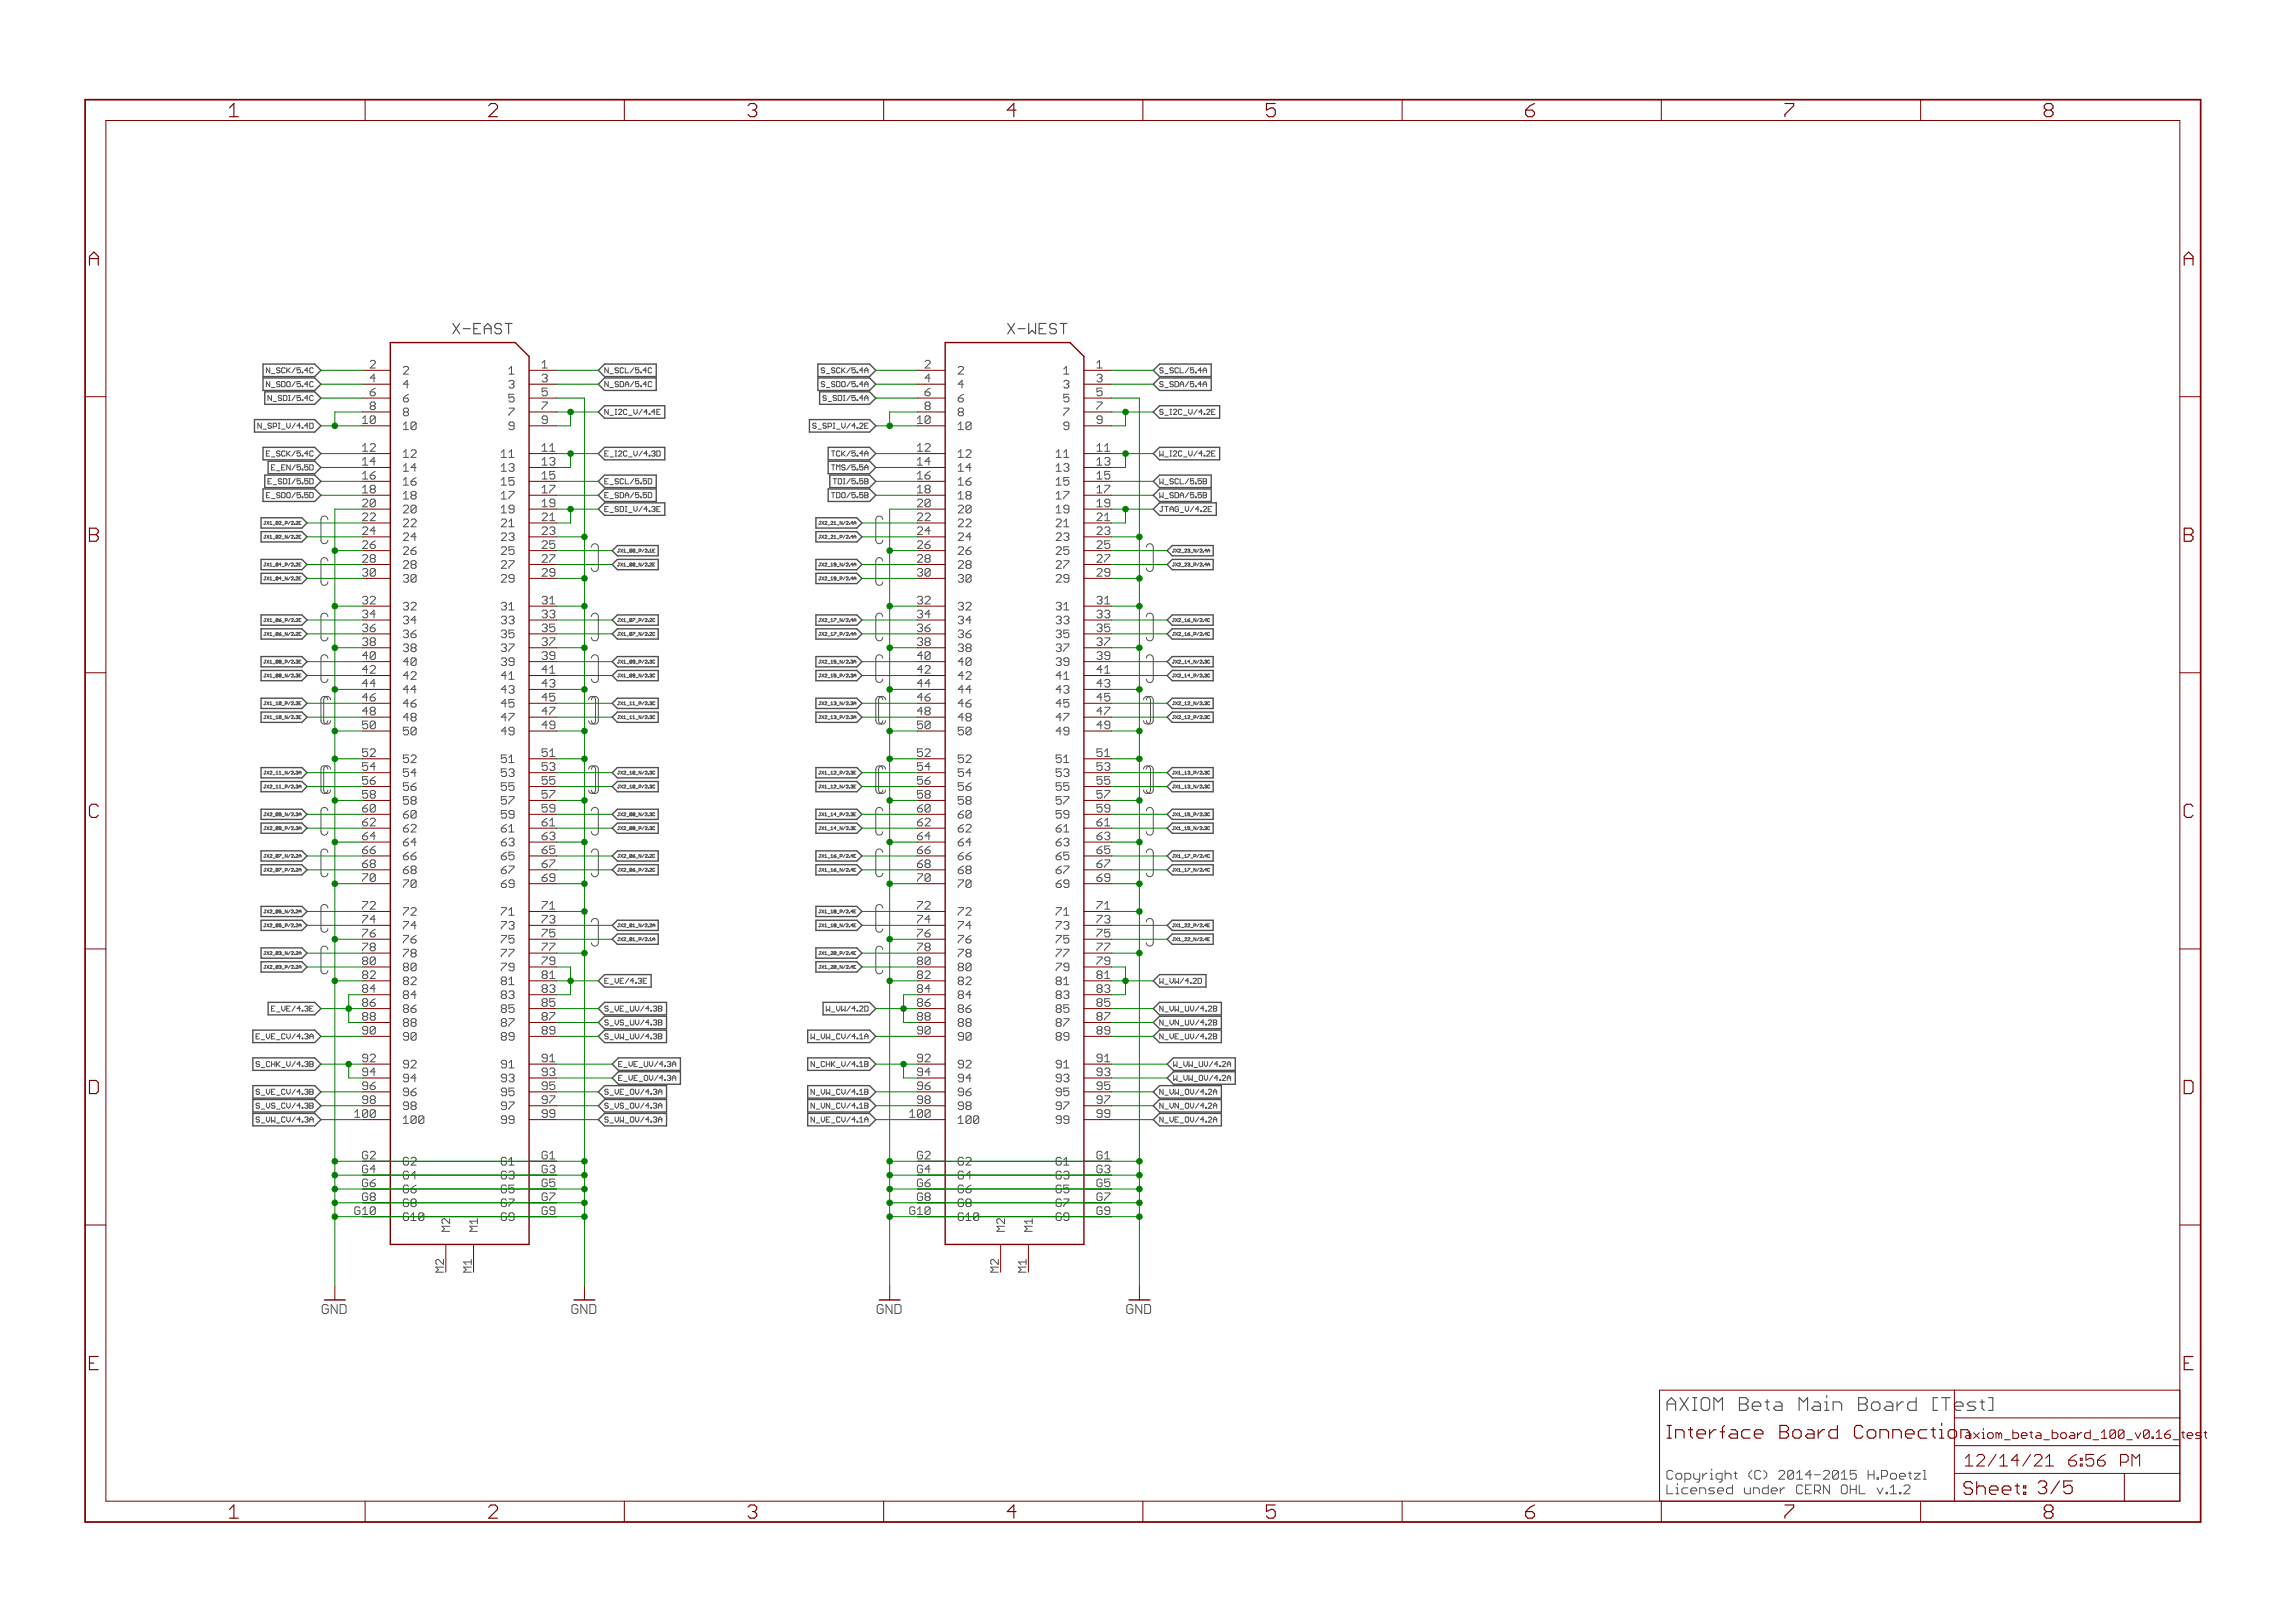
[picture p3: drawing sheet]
<svg xmlns="http://www.w3.org/2000/svg" width="420mm" height="297mm" viewBox="0 0 420 297" stroke-linecap="round" stroke-linejoin="round" font-family="sans-serif">
<defs><g id="words">
<g font-size="3.7" fill="#800000">
<text x="42" y="21.4">1</text>
<text x="89.5" y="21.4">2</text>
<text x="136.9" y="21.4">3</text>
<text x="184.4" y="21.4">4</text>
<text x="231.8" y="21.4">5</text>
<text x="279.3" y="21.4">6</text>
<text x="326.8" y="21.4">7</text>
<text x="374.2" y="21.4">8</text>
<text x="16.4" y="48.6">A</text>
<text x="399.9" y="48.6">A</text>
<text x="16.4" y="99.2">B</text>
<text x="399.9" y="99.2">B</text>
<text x="16.4" y="149.7">C</text>
<text x="399.9" y="149.7">C</text>
<text x="16.4" y="200.2">D</text>
<text x="399.9" y="200.2">D</text>
<text x="16.4" y="250.8">E</text>
<text x="399.9" y="250.8">E</text>
<text x="42" y="277.9">1</text>
<text x="89.5" y="277.9">2</text>
<text x="136.9" y="277.9">3</text>
<text x="184.4" y="277.9">4</text>
<text x="231.8" y="277.9">5</text>
<text x="279.3" y="277.9">6</text>
<text x="326.8" y="277.9">7</text>
<text x="374.2" y="277.9">8</text>
</g>
<g font-size="3.6" fill="#800000">
<text x="305.1" y="258.2">AXIOM Beta Main Board [Test]</text>
<text x="305.1" y="263.3">Interface Board Connection</text>
<text x="359.4" y="273.6">Sheet: 3/5</text>
</g>
<g font-size="3.2" fill="#800000">
<text x="359.7" y="268.4">12/14/21</text>
<text x="377.2" y="268.4">6:56 PM</text>
</g>
<g font-size="2.9" fill="#505050">
<text x="83.6" y="61.2">X-EAST</text>
<text x="185.2" y="61.2">X-WEST</text>
</g>
<g font-size="2.5" fill="#800000">
<text x="59.3" y="240.5">GND</text>
<text x="105" y="240.5">GND</text>
<text x="160.9" y="240.5">GND</text>
<text x="206.6" y="240.5">GND</text>
</g>
<g font-size="2.5" fill="#505050">
<text x="305.1" y="270.8">Copyright (C) 2014-2015 H.Poetzl</text>
<text x="305.1" y="273.5">Licensed under CERN OHL v.1.2</text>
</g>
<g font-size="2.3" fill="#800000">
<text x="359.7" y="263.3">axiom_beta_board_100_v0.16_t</text>
<text x="399.4" y="263.3">est</text>
</g>
<g font-size="2.1" fill="#505050">
<text x="67.8" y="67.4">2</text>
<text x="67.8" y="70">4</text>
<text x="73.8" y="68.5">2</text>
<text x="73.8" y="71.1">4</text>
<text x="93.2" y="68.5">1</text>
<text x="93.2" y="71.1">3</text>
<text x="99.2" y="67.4">1</text>
<text x="99.2" y="70">3</text>
<text x="169.4" y="67.4">2</text>
<text x="169.4" y="70">4</text>
<text x="175.4" y="68.5">2</text>
<text x="175.4" y="71.1">4</text>
<text x="194.8" y="68.5">1</text>
<text x="194.8" y="71.1">3</text>
<text x="200.8" y="67.4">1</text>
<text x="200.8" y="70">3</text>
<text x="66.5" y="77.6">10</text>
<text x="67.8" y="72.5">6</text>
<text x="67.8" y="75">8</text>
<text x="73.8" y="73.6">6</text>
<text x="73.8" y="76.2">8</text>
<text x="93.2" y="73.6">5</text>
<text x="93.2" y="76.2">7</text>
<text x="99.2" y="72.5">5</text>
<text x="99.2" y="75">7</text>
<text x="99.2" y="77.6">9</text>
<text x="168.1" y="77.6">10</text>
<text x="169.4" y="72.5">6</text>
<text x="169.4" y="75">8</text>
<text x="175.4" y="73.6">6</text>
<text x="175.4" y="76.2">8</text>
<text x="194.8" y="73.6">5</text>
<text x="194.8" y="76.2">7</text>
<text x="200.8" y="72.5">5</text>
<text x="200.8" y="75">7</text>
<text x="200.8" y="77.6">9</text>
<text x="66.5" y="82.7">12</text>
<text x="73.8" y="78.7">10</text>
<text x="73.8" y="83.8">12</text>
<text x="91.9" y="83.8">11</text>
<text x="93.2" y="78.7">9</text>
<text x="99.2" y="82.7">11</text>
<text x="168.1" y="82.7">12</text>
<text x="175.4" y="78.7">10</text>
<text x="175.4" y="83.8">12</text>
<text x="193.5" y="83.8">11</text>
<text x="194.8" y="78.7">9</text>
<text x="200.8" y="82.7">11</text>
<text x="66.5" y="85.2">14</text>
<text x="66.5" y="87.7">16</text>
<text x="73.8" y="86.3">14</text>
<text x="73.8" y="88.8">16</text>
<text x="91.9" y="86.3">13</text>
<text x="91.9" y="88.8">15</text>
<text x="99.2" y="85.2">13</text>
<text x="99.2" y="87.7">15</text>
<text x="168.1" y="85.2">14</text>
<text x="168.1" y="87.7">16</text>
<text x="175.4" y="86.3">14</text>
<text x="175.4" y="88.8">16</text>
<text x="193.5" y="86.3">13</text>
<text x="193.5" y="88.8">15</text>
<text x="200.8" y="85.2">13</text>
<text x="200.8" y="87.7">15</text>
<text x="66.5" y="90.3">18</text>
<text x="66.5" y="92.8">20</text>
<text x="66.5" y="95.4">22</text>
<text x="73.8" y="91.4">18</text>
<text x="73.8" y="93.9">20</text>
<text x="91.9" y="91.4">17</text>
<text x="91.9" y="93.9">19</text>
<text x="99.2" y="90.3">17</text>
<text x="99.2" y="92.8">19</text>
<text x="99.2" y="95.4">21</text>
<text x="168.1" y="90.3">18</text>
<text x="168.1" y="92.8">20</text>
<text x="168.1" y="95.4">22</text>
<text x="175.4" y="91.4">18</text>
<text x="175.4" y="93.9">20</text>
<text x="193.5" y="91.4">17</text>
<text x="193.5" y="93.9">19</text>
<text x="200.8" y="90.3">17</text>
<text x="200.8" y="92.8">19</text>
<text x="200.8" y="95.4">21</text>
<text x="66.5" y="97.9">24</text>
<text x="66.5" y="100.4">26</text>
<text x="73.8" y="96.5">22</text>
<text x="73.8" y="99">24</text>
<text x="73.8" y="101.5">26</text>
<text x="91.9" y="96.5">21</text>
<text x="91.9" y="99">23</text>
<text x="91.9" y="101.5">25</text>
<text x="99.2" y="97.9">23</text>
<text x="99.2" y="100.4">25</text>
<text x="168.1" y="97.9">24</text>
<text x="168.1" y="100.4">26</text>
<text x="175.4" y="96.5">22</text>
<text x="175.4" y="99">24</text>
<text x="175.4" y="101.5">26</text>
<text x="193.5" y="96.5">21</text>
<text x="193.5" y="99">23</text>
<text x="193.5" y="101.5">25</text>
<text x="200.8" y="97.9">23</text>
<text x="200.8" y="100.4">25</text>
<text x="66.5" y="103">28</text>
<text x="66.5" y="105.5">30</text>
<text x="73.8" y="104.1">28</text>
<text x="73.8" y="106.6">30</text>
<text x="91.9" y="104.1">27</text>
<text x="91.9" y="106.6">29</text>
<text x="99.2" y="103">27</text>
<text x="99.2" y="105.5">29</text>
<text x="168.1" y="103">28</text>
<text x="168.1" y="105.5">30</text>
<text x="175.4" y="104.1">28</text>
<text x="175.4" y="106.6">30</text>
<text x="193.5" y="104.1">27</text>
<text x="193.5" y="106.6">29</text>
<text x="200.8" y="103">27</text>
<text x="200.8" y="105.5">29</text>
<text x="66.5" y="110.6">32</text>
<text x="66.5" y="113.1">34</text>
<text x="73.8" y="111.7">32</text>
<text x="91.9" y="111.7">31</text>
<text x="99.2" y="110.6">31</text>
<text x="99.2" y="113.1">33</text>
<text x="168.1" y="110.6">32</text>
<text x="168.1" y="113.1">34</text>
<text x="175.4" y="111.7">32</text>
<text x="193.5" y="111.7">31</text>
<text x="200.8" y="110.6">31</text>
<text x="200.8" y="113.1">33</text>
<text x="66.5" y="115.7">36</text>
<text x="66.5" y="118.2">38</text>
<text x="73.8" y="114.2">34</text>
<text x="73.8" y="116.8">36</text>
<text x="73.8" y="119.3">38</text>
<text x="91.9" y="114.2">33</text>
<text x="91.9" y="116.8">35</text>
<text x="91.9" y="119.3">37</text>
<text x="99.2" y="115.7">35</text>
<text x="99.2" y="118.2">37</text>
<text x="168.1" y="115.7">36</text>
<text x="168.1" y="118.2">38</text>
<text x="175.4" y="114.2">34</text>
<text x="175.4" y="116.8">36</text>
<text x="175.4" y="119.3">38</text>
<text x="193.5" y="114.2">33</text>
<text x="193.5" y="116.8">35</text>
<text x="193.5" y="119.3">37</text>
<text x="200.8" y="115.7">35</text>
<text x="200.8" y="118.2">37</text>
<text x="66.5" y="120.7">40</text>
<text x="66.5" y="123.3">42</text>
<text x="66.5" y="125.8">44</text>
<text x="73.8" y="121.9">40</text>
<text x="73.8" y="124.4">42</text>
<text x="91.9" y="121.9">39</text>
<text x="91.9" y="124.4">41</text>
<text x="99.2" y="120.7">39</text>
<text x="99.2" y="123.3">41</text>
<text x="99.2" y="125.8">43</text>
<text x="168.1" y="120.7">40</text>
<text x="168.1" y="123.3">42</text>
<text x="168.1" y="125.8">44</text>
<text x="175.4" y="121.9">40</text>
<text x="175.4" y="124.4">42</text>
<text x="193.5" y="121.9">39</text>
<text x="193.5" y="124.4">41</text>
<text x="200.8" y="120.7">39</text>
<text x="200.8" y="123.3">41</text>
<text x="200.8" y="125.8">43</text>
<text x="66.5" y="128.4">46</text>
<text x="66.5" y="130.9">48</text>
<text x="73.8" y="126.9">44</text>
<text x="73.8" y="129.5">46</text>
<text x="91.9" y="126.9">43</text>
<text x="91.9" y="129.5">45</text>
<text x="99.2" y="128.4">45</text>
<text x="99.2" y="130.9">47</text>
<text x="168.1" y="128.4">46</text>
<text x="168.1" y="130.9">48</text>
<text x="175.4" y="126.9">44</text>
<text x="175.4" y="129.5">46</text>
<text x="193.5" y="126.9">43</text>
<text x="193.5" y="129.5">45</text>
<text x="200.8" y="128.4">45</text>
<text x="200.8" y="130.9">47</text>
<text x="66.5" y="133.4">50</text>
<text x="73.8" y="132">48</text>
<text x="73.8" y="134.6">50</text>
<text x="91.9" y="132">47</text>
<text x="91.9" y="134.6">49</text>
<text x="99.2" y="133.4">49</text>
<text x="168.1" y="133.4">50</text>
<text x="175.4" y="132">48</text>
<text x="175.4" y="134.6">50</text>
<text x="193.5" y="132">47</text>
<text x="193.5" y="134.6">49</text>
<text x="200.8" y="133.4">49</text>
<text x="66.5" y="138.5">52</text>
<text x="66.5" y="141.1">54</text>
<text x="66.5" y="143.6">56</text>
<text x="73.8" y="139.6">52</text>
<text x="73.8" y="142.2">54</text>
<text x="91.9" y="139.6">51</text>
<text x="91.9" y="142.2">53</text>
<text x="99.2" y="138.5">51</text>
<text x="99.2" y="141.1">53</text>
<text x="99.2" y="143.6">55</text>
<text x="168.1" y="138.5">52</text>
<text x="168.1" y="141.1">54</text>
<text x="168.1" y="143.6">56</text>
<text x="175.4" y="139.6">52</text>
<text x="175.4" y="142.2">54</text>
<text x="193.5" y="139.6">51</text>
<text x="193.5" y="142.2">53</text>
<text x="200.8" y="138.5">51</text>
<text x="200.8" y="141.1">53</text>
<text x="200.8" y="143.6">55</text>
<text x="66.5" y="146.1">58</text>
<text x="66.5" y="148.7">60</text>
<text x="73.8" y="144.7">56</text>
<text x="73.8" y="147.3">58</text>
<text x="73.8" y="149.8">60</text>
<text x="91.9" y="144.7">55</text>
<text x="91.9" y="147.3">57</text>
<text x="91.9" y="149.8">59</text>
<text x="99.2" y="146.1">57</text>
<text x="99.2" y="148.7">59</text>
<text x="168.1" y="146.1">58</text>
<text x="168.1" y="148.7">60</text>
<text x="175.4" y="144.7">56</text>
<text x="175.4" y="147.3">58</text>
<text x="175.4" y="149.8">60</text>
<text x="193.5" y="144.7">55</text>
<text x="193.5" y="147.3">57</text>
<text x="193.5" y="149.8">59</text>
<text x="200.8" y="146.1">57</text>
<text x="200.8" y="148.7">59</text>
<text x="66.5" y="151.2">62</text>
<text x="66.5" y="153.8">64</text>
<text x="73.8" y="152.3">62</text>
<text x="73.8" y="154.9">64</text>
<text x="91.9" y="152.3">61</text>
<text x="91.9" y="154.9">63</text>
<text x="99.2" y="151.2">61</text>
<text x="99.2" y="153.8">63</text>
<text x="168.1" y="151.2">62</text>
<text x="168.1" y="153.8">64</text>
<text x="175.4" y="152.3">62</text>
<text x="175.4" y="154.9">64</text>
<text x="193.5" y="152.3">61</text>
<text x="193.5" y="154.9">63</text>
<text x="200.8" y="151.2">61</text>
<text x="200.8" y="153.8">63</text>
<text x="66.5" y="156.3">66</text>
<text x="66.5" y="158.8">68</text>
<text x="66.5" y="161.4">70</text>
<text x="73.8" y="157.4">66</text>
<text x="73.8" y="160">68</text>
<text x="91.9" y="157.4">65</text>
<text x="91.9" y="160">67</text>
<text x="99.2" y="156.3">65</text>
<text x="99.2" y="158.8">67</text>
<text x="99.2" y="161.4">69</text>
<text x="168.1" y="156.3">66</text>
<text x="168.1" y="158.8">68</text>
<text x="168.1" y="161.4">70</text>
<text x="175.4" y="157.4">66</text>
<text x="175.4" y="160">68</text>
<text x="193.5" y="157.4">65</text>
<text x="193.5" y="160">67</text>
<text x="200.8" y="156.3">65</text>
<text x="200.8" y="158.8">67</text>
<text x="200.8" y="161.4">69</text>
<text x="66.5" y="166.5">72</text>
<text x="73.8" y="162.5">70</text>
<text x="73.8" y="167.6">72</text>
<text x="91.9" y="162.5">69</text>
<text x="91.9" y="167.6">71</text>
<text x="99.2" y="166.5">71</text>
<text x="168.1" y="166.5">72</text>
<text x="175.4" y="162.5">70</text>
<text x="175.4" y="167.6">72</text>
<text x="193.5" y="162.5">69</text>
<text x="193.5" y="167.6">71</text>
<text x="200.8" y="166.5">71</text>
<text x="66.5" y="169">74</text>
<text x="66.5" y="171.5">76</text>
<text x="73.8" y="170.1">74</text>
<text x="73.8" y="172.7">76</text>
<text x="91.9" y="170.1">73</text>
<text x="91.9" y="172.7">75</text>
<text x="99.2" y="169">73</text>
<text x="99.2" y="171.5">75</text>
<text x="168.1" y="169">74</text>
<text x="168.1" y="171.5">76</text>
<text x="175.4" y="170.1">74</text>
<text x="175.4" y="172.7">76</text>
<text x="193.5" y="170.1">73</text>
<text x="193.5" y="172.7">75</text>
<text x="200.8" y="169">73</text>
<text x="200.8" y="171.5">75</text>
<text x="66.5" y="174.1">78</text>
<text x="66.5" y="176.6">80</text>
<text x="66.5" y="179.2">82</text>
<text x="73.8" y="175.2">78</text>
<text x="73.8" y="177.7">80</text>
<text x="91.9" y="175.2">77</text>
<text x="91.9" y="177.7">79</text>
<text x="99.2" y="174.1">77</text>
<text x="99.2" y="176.6">79</text>
<text x="99.2" y="179.2">81</text>
<text x="168.1" y="174.1">78</text>
<text x="168.1" y="176.6">80</text>
<text x="168.1" y="179.2">82</text>
<text x="175.4" y="175.2">78</text>
<text x="175.4" y="177.7">80</text>
<text x="193.5" y="175.2">77</text>
<text x="193.5" y="177.7">79</text>
<text x="200.8" y="174.1">77</text>
<text x="200.8" y="176.6">79</text>
<text x="200.8" y="179.2">81</text>
<text x="66.5" y="181.7">84</text>
<text x="66.5" y="184.2">86</text>
<text x="73.8" y="180.3">82</text>
<text x="73.8" y="182.8">84</text>
<text x="73.8" y="185.4">86</text>
<text x="91.9" y="180.3">81</text>
<text x="91.9" y="182.8">83</text>
<text x="91.9" y="185.4">85</text>
<text x="99.2" y="181.7">83</text>
<text x="99.2" y="184.2">85</text>
<text x="168.1" y="181.7">84</text>
<text x="168.1" y="184.2">86</text>
<text x="175.4" y="180.3">82</text>
<text x="175.4" y="182.8">84</text>
<text x="175.4" y="185.4">86</text>
<text x="193.5" y="180.3">81</text>
<text x="193.5" y="182.8">83</text>
<text x="193.5" y="185.4">85</text>
<text x="200.8" y="181.7">83</text>
<text x="200.8" y="184.2">85</text>
<text x="66.5" y="186.8">88</text>
<text x="66.5" y="189.3">90</text>
<text x="73.8" y="187.9">88</text>
<text x="73.8" y="190.4">90</text>
<text x="91.9" y="187.9">87</text>
<text x="91.9" y="190.4">89</text>
<text x="99.2" y="186.8">87</text>
<text x="99.2" y="189.3">89</text>
<text x="168.1" y="186.8">88</text>
<text x="168.1" y="189.3">90</text>
<text x="175.4" y="187.9">88</text>
<text x="175.4" y="190.4">90</text>
<text x="193.5" y="187.9">87</text>
<text x="193.5" y="190.4">89</text>
<text x="200.8" y="186.8">87</text>
<text x="200.8" y="189.3">89</text>
<text x="66.5" y="194.4">92</text>
<text x="66.5" y="196.9">94</text>
<text x="73.8" y="195.5">92</text>
<text x="91.9" y="195.5">91</text>
<text x="99.2" y="194.4">91</text>
<text x="99.2" y="196.9">93</text>
<text x="168.1" y="194.4">92</text>
<text x="168.1" y="196.9">94</text>
<text x="175.4" y="195.5">92</text>
<text x="193.5" y="195.5">91</text>
<text x="200.8" y="194.4">91</text>
<text x="200.8" y="196.9">93</text>
<text x="66.5" y="199.5">96</text>
<text x="66.5" y="202">98</text>
<text x="73.8" y="198">94</text>
<text x="73.8" y="200.6">96</text>
<text x="73.8" y="203.1">98</text>
<text x="91.9" y="198">93</text>
<text x="91.9" y="200.6">95</text>
<text x="91.9" y="203.1">97</text>
<text x="99.2" y="199.5">95</text>
<text x="99.2" y="202">97</text>
<text x="168.1" y="199.5">96</text>
<text x="168.1" y="202">98</text>
<text x="175.4" y="198">94</text>
<text x="175.4" y="200.6">96</text>
<text x="175.4" y="203.1">98</text>
<text x="193.5" y="198">93</text>
<text x="193.5" y="200.6">95</text>
<text x="193.5" y="203.1">97</text>
<text x="200.8" y="199.5">95</text>
<text x="200.8" y="202">97</text>
<text x="65.2" y="204.6">100</text>
<text x="73.8" y="205.7">100</text>
<text x="91.9" y="205.7">99</text>
<text x="99.2" y="204.6">99</text>
<text x="166.8" y="204.6">100</text>
<text x="175.4" y="205.7">100</text>
<text x="193.5" y="205.7">99</text>
<text x="200.8" y="204.6">99</text>
<text x="66.5" y="212.2">G2</text>
<text x="66.5" y="214.7">G4</text>
<text x="73.8" y="213.3">G2</text>
<text x="73.8" y="215.8">G4</text>
<text x="91.9" y="213.3">G1</text>
<text x="91.9" y="215.8">G3</text>
<text x="99.2" y="212.2">G1</text>
<text x="99.2" y="214.7">G3</text>
<text x="168.1" y="212.2">G2</text>
<text x="168.1" y="214.7">G4</text>
<text x="175.4" y="213.3">G2</text>
<text x="175.4" y="215.8">G4</text>
<text x="193.5" y="213.3">G1</text>
<text x="193.5" y="215.8">G3</text>
<text x="200.8" y="212.2">G1</text>
<text x="200.8" y="214.7">G3</text>
<text x="66.5" y="217.2">G6</text>
<text x="66.5" y="219.8">G8</text>
<text x="73.8" y="218.4">G6</text>
<text x="73.8" y="220.9">G8</text>
<text x="91.9" y="218.4">G5</text>
<text x="91.9" y="220.9">G7</text>
<text x="99.2" y="217.2">G5</text>
<text x="99.2" y="219.8">G7</text>
<text x="168.1" y="217.2">G6</text>
<text x="168.1" y="219.8">G8</text>
<text x="175.4" y="218.4">G6</text>
<text x="175.4" y="220.9">G8</text>
<text x="193.5" y="218.4">G5</text>
<text x="193.5" y="220.9">G7</text>
<text x="200.8" y="217.2">G5</text>
<text x="200.8" y="219.8">G7</text>
<text x="65.2" y="222.3">G10</text>
<text x="73.8" y="223.4">G10</text>
<text x="82.4" y="225.4" transform="rotate(-90 82.4 225.4)">M2</text>
<text x="87.4" y="225.4" transform="rotate(-90 87.4 225.4)">M1</text>
<text x="91.9" y="223.4">G9</text>
<text x="99.2" y="222.3">G9</text>
<text x="166.8" y="222.3">G10</text>
<text x="175.4" y="223.4">G10</text>
<text x="183.9" y="225.4" transform="rotate(-90 183.9 225.4)">M2</text>
<text x="189" y="225.4" transform="rotate(-90 189 225.4)">M1</text>
<text x="193.5" y="223.4">G9</text>
<text x="200.8" y="222.3">G9</text>
<text x="81.2" y="232.7" transform="rotate(-90 81.2 232.7)">M2</text>
<text x="86.3" y="232.7" transform="rotate(-90 86.3 232.7)">M1</text>
<text x="182.8" y="232.7" transform="rotate(-90 182.8 232.7)">M2</text>
<text x="187.9" y="232.7" transform="rotate(-90 187.9 232.7)">M1</text>
</g>
<g font-size="1.4" fill="#505050">
<text x="49.1" y="70.8">N_SDO/5.4C</text>
<text x="49.1" y="68.3">N_SCK/5.4C</text>
<text x="110.7" y="68.3">N_SCL/5.4C</text>
<text x="110.7" y="70.8">N_SDA/5.4C</text>
<text x="150.7" y="70.8">S_SDO/5.4A</text>
<text x="150.7" y="68.3">S_SCK/5.4A</text>
<text x="212.3" y="68.3">S_SCL/5.4A</text>
<text x="212.3" y="70.8">S_SDA/5.4A</text>
<text x="49.1" y="73.4">N_SDI/5.4C</text>
<text x="110.7" y="75.9">N_I2C_V/4.4E</text>
<text x="150.7" y="73.4">S_SDI/5.4A</text>
<text x="212.3" y="75.9">S_I2C_V/4.2E</text>
<text x="47.4" y="78.4">N_SPI_V/4.4D</text>
<text x="49.1" y="83.5">E_SCK/5.4C</text>
<text x="110.7" y="83.5">E_I2C_V/4.3D</text>
<text x="149" y="78.4">S_SPI_V/4.2E</text>
<text x="152.4" y="83.5">TCK/5.4A</text>
<text x="212.3" y="83.5">W_I2C_V/4.2E</text>
<text x="49.1" y="88.6">E_SDI/5.5D</text>
<text x="50" y="86.1">E_EN/5.5D</text>
<text x="110.7" y="88.6">E_SCL/5.5D</text>
<text x="152.4" y="88.6">TDI/5.5B</text>
<text x="152.4" y="86.1">TMS/5.5A</text>
<text x="212.3" y="88.6">W_SCL/5.5B</text>
<text x="49.1" y="91.1">E_SDO/5.5D</text>
<text x="110.7" y="91.1">E_SDA/5.5D</text>
<text x="110.7" y="93.7">E_SDI_V/4.3E</text>
<text x="152.4" y="91.1">TDO/5.5B</text>
<text x="212.3" y="91.1">W_SDA/5.5B</text>
<text x="212.3" y="93.7">JTAG_V/4.2E</text>
<text x="50" y="185.1">E_VE/4.3E</text>
<text x="110.7" y="185.1">S_VE_UV/4.3B</text>
<text x="110.7" y="180">E_VE/4.3E</text>
<text x="151.6" y="185.1">W_VW/4.2D</text>
<text x="212.3" y="185.1">N_VW_UV/4.2B</text>
<text x="212.3" y="180">W_VW/4.2D</text>
<text x="47.4" y="190.2">E_VE_CV/4.3A</text>
<text x="110.7" y="190.2">S_VW_UV/4.3B</text>
<text x="110.7" y="187.6">S_VS_UV/4.3B</text>
<text x="149" y="190.2">W_VW_CV/4.1A</text>
<text x="212.3" y="190.2">N_VE_UV/4.2B</text>
<text x="212.3" y="187.6">N_VN_UV/4.2B</text>
<text x="47.4" y="195.3">S_CHK_V/4.3B</text>
<text x="113.2" y="195.3">E_VE_UV/4.3A</text>
<text x="113.2" y="197.8">E_VE_OV/4.3A</text>
<text x="149" y="195.3">N_CHK_V/4.1B</text>
<text x="214.8" y="195.3">W_VW_UV/4.2A</text>
<text x="214.8" y="197.8">W_VW_OV/4.2A</text>
<text x="47.4" y="202.9">S_VS_CV/4.3B</text>
<text x="47.4" y="200.3">S_VE_CV/4.3B</text>
<text x="110.7" y="202.9">S_VS_OV/4.3A</text>
<text x="110.7" y="200.3">S_VE_OV/4.3A</text>
<text x="149" y="202.9">N_VN_CV/4.1B</text>
<text x="149" y="200.3">N_VW_CV/4.1B</text>
<text x="212.3" y="202.9">N_VN_OV/4.2A</text>
<text x="212.3" y="200.3">N_VW_OV/4.2A</text>
<text x="47.4" y="205.4">S_VW_CV/4.3A</text>
<text x="110.7" y="205.4">S_VW_OV/4.3A</text>
<text x="149" y="205.4">N_VE_CV/4.1A</text>
<text x="212.3" y="205.4">N_VE_OV/4.2A</text>
</g>
<g font-size=".8" fill="#505050">
<text x="48.6" y="96">JX1_02_P/2.2E</text>
<text x="48.6" y="98.5">JX1_02_N/2.2E</text>
<text x="113" y="101.1">JX1_00_P/2.1E</text>
<text x="150.2" y="96">JX2_21_N/2.4A</text>
<text x="150.2" y="98.5">JX2_21_P/2.4A</text>
<text x="214.6" y="101.1">JX2_23_N/2.4A</text>
<text x="48.6" y="106.2">JX1_04_N/2.2E</text>
<text x="48.6" y="103.6">JX1_04_P/2.2E</text>
<text x="113" y="103.6">JX1_00_N/2.2E</text>
<text x="150.2" y="106.2">JX2_19_P/2.4A</text>
<text x="150.2" y="103.6">JX2_19_N/2.4A</text>
<text x="214.6" y="103.6">JX2_23_P/2.4A</text>
<text x="48.6" y="113.8">JX1_06_P/2.2E</text>
<text x="113" y="113.8">JX1_07_P/2.2C</text>
<text x="150.2" y="113.8">JX2_17_N/2.4A</text>
<text x="214.6" y="113.8">JX2_16_N/2.4C</text>
<text x="48.6" y="116.3">JX1_06_N/2.2E</text>
<text x="113" y="116.3">JX1_07_N/2.2C</text>
<text x="150.2" y="116.3">JX2_17_P/2.4A</text>
<text x="214.6" y="116.3">JX2_16_P/2.4C</text>
<text x="48.6" y="123.9">JX1_08_N/2.3E</text>
<text x="48.6" y="121.4">JX1_08_P/2.3E</text>
<text x="113" y="121.4">JX1_09_P/2.3C</text>
<text x="113" y="123.9">JX1_09_N/2.3C</text>
<text x="150.2" y="123.9">JX2_15_P/2.3A</text>
<text x="150.2" y="121.4">JX2_15_N/2.3A</text>
<text x="214.6" y="121.4">JX2_14_N/2.3C</text>
<text x="214.6" y="123.9">JX2_14_P/2.3C</text>
<text x="48.6" y="129">JX1_10_P/2.3E</text>
<text x="48.6" y="131.6">JX1_10_N/2.3E</text>
<text x="113" y="129">JX1_11_P/2.3C</text>
<text x="113" y="131.6">JX1_11_N/2.3C</text>
<text x="150.2" y="131.6">JX2_13_P/2.3A</text>
<text x="150.2" y="129">JX2_13_N/2.3A</text>
<text x="214.6" y="129">JX2_12_N/2.3C</text>
<text x="214.6" y="131.6">JX2_12_P/2.3C</text>
<text x="48.6" y="141.7">JX2_11_N/2.3A</text>
<text x="113" y="141.7">JX2_10_N/2.3C</text>
<text x="150.2" y="141.7">JX1_12_P/2.3E</text>
<text x="214.6" y="141.7">JX1_13_P/2.3C</text>
<text x="48.6" y="149.3">JX2_09_N/2.3A</text>
<text x="48.6" y="144.3">JX2_11_P/2.3A</text>
<text x="113" y="144.3">JX2_10_P/2.3C</text>
<text x="113" y="149.3">JX2_08_N/2.3C</text>
<text x="150.2" y="149.3">JX1_14_P/2.3E</text>
<text x="150.2" y="144.3">JX1_12_N/2.3E</text>
<text x="214.6" y="149.3">JX1_15_P/2.3C</text>
<text x="214.6" y="144.3">JX1_13_N/2.3C</text>
<text x="48.6" y="151.9">JX2_09_P/2.3A</text>
<text x="113" y="151.9">JX2_08_P/2.3C</text>
<text x="150.2" y="151.9">JX1_14_N/2.3E</text>
<text x="214.6" y="151.9">JX1_15_N/2.3C</text>
<text x="48.6" y="159.5">JX2_07_P/2.2A</text>
<text x="48.6" y="157">JX2_07_N/2.2A</text>
<text x="113" y="157">JX2_06_N/2.2C</text>
<text x="113" y="159.5">JX2_06_P/2.2C</text>
<text x="150.2" y="159.5">JX1_16_N/2.4E</text>
<text x="150.2" y="157">JX1_16_P/2.4E</text>
<text x="214.6" y="157">JX1_17_P/2.4C</text>
<text x="214.6" y="159.5">JX1_17_N/2.4C</text>
<text x="48.6" y="167.1">JX2_05_N/2.2A</text>
<text x="150.2" y="167.1">JX1_18_P/2.4E</text>
<text x="48.6" y="169.7">JX2_05_P/2.2A</text>
<text x="113" y="172.2">JX2_01_P/2.1A</text>
<text x="113" y="169.7">JX2_01_N/2.2A</text>
<text x="150.2" y="169.7">JX1_18_N/2.4E</text>
<text x="214.6" y="172.2">JX1_22_N/2.4E</text>
<text x="214.6" y="169.7">JX1_22_P/2.4E</text>
<text x="48.6" y="177.3">JX2_03_P/2.2A</text>
<text x="48.6" y="174.7">JX2_03_N/2.2A</text>
<text x="150.2" y="177.3">JX1_20_N/2.4E</text>
<text x="150.2" y="174.7">JX1_20_P/2.4E</text>
</g>
</g></defs>
<g fill="none" stroke="#505050" stroke-width=".18">
<path d="M48.3 95.9l.2 .1M48.3 98.4l.2 .1M60 95.1a.63 .63 0 0 0-.6-.7 .63 .63 0 0 0-.6 .7v3.8a.63 .63 0 0 0 .6 .6 .63 .63 0 0 0 .6-.6M149.9 95.9l.2 .1M149.9 98.4l.2 .1M161.6 95.1a.63 .63 0 0 0-.6-.7 .63 .63 0 0 0-.7 .7v3.8a.63 .63 0 0 0 .7 .6 .63 .63 0 0 0 .6-.6M48.3 106l.2 .2M48.3 116.2l.2 .1M48.3 113.7l.2 .1M48.3 103.5l.2 .1M60 102.7a.63 .63 0 0 0-.6-.7 .63 .63 0 0 0-.6 .7v3.8a.63 .63 0 0 0 .6 .6 .63 .63 0 0 0 .6-.6M60 112.8a.63 .63 0 0 0-.6-.6 .63 .63 0 0 0-.6 .6v3.8a.63 .63 0 0 0 .6 .7 .63 .63 0 0 0 .6-.7"/>
<path d="M108.3 112.8a.63 .63 0 0 1 .6-.6 .63 .63 0 0 1 .6 .6v3.8a.63 .63 0 0 1-.6 .7 .63 .63 0 0 1-.6-.7M108.3 100.1a.63 .63 0 0 1 .6-.6 .63 .63 0 0 1 .6 .6v3.8a.63 .63 0 0 1-.6 .7 .63 .63 0 0 1-.6-.7M119.5 100.5h.4M119.5 101.1h.4M119.5 103h.4M119.5 103.6h.4M119.8 113.2l.1 .1M119.8 115.7l.1 .1M119.9 113.7l-.1 .1M119.9 116.2l-.1 .1M149.9 106l.2 .2M149.9 116.2l.2 .1"/>
<path d="M149.9 113.7l.2 .1M149.9 103.5l.2 .1M161.6 102.7a.63 .63 0 0 0-.6-.7 .63 .63 0 0 0-.7 .7v3.8a.63 .63 0 0 0 .7 .6 .63 .63 0 0 0 .6-.6M161.6 112.8a.63 .63 0 0 0-.6-.6 .63 .63 0 0 0-.7 .6v3.8a.63 .63 0 0 0 .7 .7 .63 .63 0 0 0 .6-.7M209.9 112.8a.63 .63 0 0 1 .6-.6 .63 .63 0 0 1 .6 .6v3.8a.63 .63 0 0 1-.6 .7 .63 .63 0 0 1-.6-.7M209.9 100.1a.63 .63 0 0 1 .6-.6 .63 .63 0 0 1 .6 .6v3.8a.63 .63 0 0 1-.6 .7 .63 .63 0 0 1-.6-.7M221.4 113.2l.1 .1M221.4 115.7l.1 .1M221.5 113.7l-.1 .1M221.5 116.2l-.1 .1M48.3 123.8l.2 .1M48.3 121.3l.2 .1"/>
<path d="M48.3 128.9l.2 .1M48.3 131.4l.2 .1M60 120.5a.63 .63 0 0 0-.6-.7 .63 .63 0 0 0-.6 .7v3.8a.63 .63 0 0 0 .6 .6 .63 .63 0 0 0 .6-.6M60 128.1a.63 .63 0 0 0-.6-.7 .63 .63 0 0 0-.6 .7v3.8a.63 .63 0 0 0 .6 .6 .63 .63 0 0 0 .6-.6M60.5 128.1a.63 .63 0 0 0-.6-.7 .63 .63 0 0 0-.6 .7v3.8a.63 .63 0 0 0 .6 .6 .63 .63 0 0 0 .6-.6M107.8 128.1a.63 .63 0 0 1 .6-.7 .63 .63 0 0 1 .6 .7v3.8a.63 .63 0 0 1-.6 .6 .63 .63 0 0 1-.6-.6M108.3 128.1a.63 .63 0 0 1 .6-.7 .63 .63 0 0 1 .6 .7v3.8a.63 .63 0 0 1-.6 .6 .63 .63 0 0 1-.6-.6M108.3 120.5a.63 .63 0 0 1 .6-.7 .63 .63 0 0 1 .6 .7v3.8a.63 .63 0 0 1-.6 .6 .63 .63 0 0 1-.6-.6M119.8 120.8l.1 .1M119.8 123.4h.1M119.8 128.4l.1 .1M119.8 131l.1 .1"/>
<path d="M119.9 121.3l-.1 .1M119.9 123.8l-.1 .1M119.9 128.9l-.1 .1M119.9 131.4l-.1 .1M149.9 123.8l.2 .1M149.9 121.3l.2 .1M149.9 128.9l.2 .1M149.9 131.4l.2 .1M161.6 120.5a.63 .63 0 0 0-.6-.7 .63 .63 0 0 0-.7 .7v3.8a.63 .63 0 0 0 .7 .6 .63 .63 0 0 0 .6-.6M161.6 128.1a.63 .63 0 0 0-.6-.7 .63 .63 0 0 0-.7 .7v3.8a.63 .63 0 0 0 .7 .6 .63 .63 0 0 0 .6-.6M162.1 128.1a.63 .63 0 0 0-.6-.7 .63 .63 0 0 0-.7 .7v3.8a.63 .63 0 0 0 .7 .6 .63 .63 0 0 0 .6-.6M209.4 128.1a.63 .63 0 0 1 .6-.7 .63 .63 0 0 1 .6 .7v3.8a.63 .63 0 0 1-.6 .6 .63 .63 0 0 1-.6-.6"/>
<path d="M209.9 128.1a.63 .63 0 0 1 .6-.7 .63 .63 0 0 1 .6 .7v3.8a.63 .63 0 0 1-.6 .6 .63 .63 0 0 1-.6-.6M209.9 120.5a.63 .63 0 0 1 .6-.7 .63 .63 0 0 1 .6 .7v3.8a.63 .63 0 0 1-.6 .6 .63 .63 0 0 1-.6-.6M221.4 120.8l.1 .1M221.4 123.4h.1M221.4 128.4l.1 .1M221.4 131l.1 .1M221.5 121.3l-.1 .1M221.5 123.8l-.1 .1M221.5 128.9l-.1 .1M221.5 131.4l-.1 .1M48.3 151.8h.2M48.3 159.4l.2 .1"/>
<path d="M48.3 156.8l.2 .1M48.3 149.2l.2 .1M48.3 144.1l.2 .1M48.3 141.6l.2 .1M60 140.8a.63 .63 0 0 0-.6-.7 .63 .63 0 0 0-.6 .7v3.8a.63 .63 0 0 0 .6 .6 .63 .63 0 0 0 .6-.6M60 148.4a.63 .63 0 0 0-.6-.6 .63 .63 0 0 0-.6 .6v3.8a.63 .63 0 0 0 .6 .6 .63 .63 0 0 0 .6-.6M60 156a.63 .63 0 0 0-.6-.6 .63 .63 0 0 0-.6 .6v3.8a.63 .63 0 0 0 .6 .7 .63 .63 0 0 0 .6-.7M60.5 140.8a.63 .63 0 0 0-.6-.7 .63 .63 0 0 0-.6 .7v3.8a.63 .63 0 0 0 .6 .6 .63 .63 0 0 0 .6-.6M107.8 140.8a.63 .63 0 0 1 .6-.7 .63 .63 0 0 1 .6 .7v3.8a.63 .63 0 0 1-.6 .6 .63 .63 0 0 1-.6-.6M108.3 156a.63 .63 0 0 1 .6-.6 .63 .63 0 0 1 .6 .6v3.8a.63 .63 0 0 1-.6 .7 .63 .63 0 0 1-.6-.7M108.3 148.4a.63 .63 0 0 1 .6-.6 .63 .63 0 0 1 .6 .6v3.8a.63 .63 0 0 1-.6 .6 .63 .63 0 0 1-.6-.6M108.3 140.8a.63 .63 0 0 1 .6-.7 .63 .63 0 0 1 .6 .7v3.8a.63 .63 0 0 1-.6 .6 .63 .63 0 0 1-.6-.6"/>
<path d="M119.8 141.1l.1 .1M119.8 143.7l.1 .1M119.8 148.8h.1M119.8 151.3l.1 .1M119.8 156.4l.1 .1M119.8 158.9l.1 .1M119.9 141.6l-.1 .1M119.9 144.1l-.1 .1M119.9 149.2l-.1 .1M119.9 151.8h-.1M119.9 156.8l-.1 .1M119.9 159.4l-.1 .1"/>
<path d="M149.9 151.8h.2M149.9 159.4l.2 .1M149.9 156.8l.2 .1M149.9 149.2l.2 .1M149.9 144.1l.2 .1M149.9 141.6l.2 .1M161.6 140.8a.63 .63 0 0 0-.6-.7 .63 .63 0 0 0-.7 .7v3.8a.63 .63 0 0 0 .7 .6 .63 .63 0 0 0 .6-.6M161.6 148.4a.63 .63 0 0 0-.6-.6 .63 .63 0 0 0-.7 .6v3.8a.63 .63 0 0 0 .7 .6 .63 .63 0 0 0 .6-.6M161.6 156a.63 .63 0 0 0-.6-.6 .63 .63 0 0 0-.7 .6v3.8a.63 .63 0 0 0 .7 .7 .63 .63 0 0 0 .6-.7M162.1 140.8a.63 .63 0 0 0-.6-.7 .63 .63 0 0 0-.7 .7v3.8a.63 .63 0 0 0 .7 .6 .63 .63 0 0 0 .6-.6M209.4 140.8a.63 .63 0 0 1 .6-.7 .63 .63 0 0 1 .6 .7v3.8a.63 .63 0 0 1-.6 .6 .63 .63 0 0 1-.6-.6M209.9 156a.63 .63 0 0 1 .6-.6 .63 .63 0 0 1 .6 .6v3.8a.63 .63 0 0 1-.6 .7 .63 .63 0 0 1-.6-.7"/>
<path d="M209.9 148.4a.63 .63 0 0 1 .6-.6 .63 .63 0 0 1 .6 .6v3.8a.63 .63 0 0 1-.6 .6 .63 .63 0 0 1-.6-.6M209.9 140.8a.63 .63 0 0 1 .6-.7 .63 .63 0 0 1 .6 .7v3.8a.63 .63 0 0 1-.6 .6 .63 .63 0 0 1-.6-.6M221.4 148.8h.1M221.4 141.1l.1 .1M221.4 143.7l.1 .1M221.4 151.3l.1 .1M221.4 156.4l.1 .1M221.4 158.9l.1 .1M221.5 149.2l-.1 .1M221.5 141.6l-.1 .1M221.5 144.1l-.1 .1M221.5 151.8h-.1"/>
<path d="M221.5 156.8l-.1 .1M221.5 159.4l-.1 .1M48.3 177.2h.2M48.3 174.6l.2 .1M48.3 169.5l.2 .1M48.3 167l.2 .1M60 166.2a.63 .63 0 0 0-.6-.7 .63 .63 0 0 0-.6 .7v3.8a.63 .63 0 0 0 .6 .6 .63 .63 0 0 0 .6-.6M60 173.8a.63 .63 0 0 0-.6-.6 .63 .63 0 0 0-.6 .6v3.8a.63 .63 0 0 0 .6 .6 .63 .63 0 0 0 .6-.6M108.3 168.7a.63 .63 0 0 1 .6-.6 .63 .63 0 0 1 .6 .6v3.8a.63 .63 0 0 1-.6 .7 .63 .63 0 0 1-.6-.7M149.9 177.2h.2M149.9 174.6l.2 .1M149.9 169.5l.2 .1"/>
<path d="M149.9 167l.2 .1M161.6 166.2a.63 .63 0 0 0-.6-.7 .63 .63 0 0 0-.7 .7v3.8a.63 .63 0 0 0 .7 .6 .63 .63 0 0 0 .6-.6M161.6 173.8a.63 .63 0 0 0-.6-.6 .63 .63 0 0 0-.7 .6v3.8a.63 .63 0 0 0 .7 .6 .63 .63 0 0 0 .6-.6M209.9 168.7a.63 .63 0 0 1 .6-.6 .63 .63 0 0 1 .6 .6v3.8a.63 .63 0 0 1-.6 .7 .63 .63 0 0 1-.6-.7M221.1 171.6h.4M221.1 172.2h.4M221.1 169.6h.4M221.1 169.1h.4M46.9 195.1l.2 .1M46.9 189.7h.3M47.1 194.3l-.2 .1 .2 .4M47.1 199.3l-.2 .2 .2 .3"/>
<path d="M47.5 189.2h-.6v.9h.6M148.5 189.2v.9l.3-.3M148.5 195.2v-.9l.6 .9M46.9 205.2l.2 .2M46.9 202.7l.2 .1M46.9 200.1l.2 .2M47.1 204.4l-.2 .2 .2 .3M47.1 201.9l-.2 .2 .2 .3M148.5 200.3v-1l.6 1M148.5 202.8v-.9l.6 .9M148.5 205.4v-1l.6 1M349.7 272v.3l-1.1 1.1h1.1"/>
</g>
<g fill="none" stroke="#505050" stroke-width=".25">
<path d="M46.6 76.8h11l1.2 1.1-1.2 1.2h-11zM48.2 66.6h9.4l1.2 1.2-1.2 1.1h-9.4zM48.2 69.2h9.4l1.2 1.1-1.2 1.2h-9.4zM48.5 71.7h9.1l1.2 1.2-1.2 1.1h-9.1zM110.7 66.6h9.4v2.3h-9.4l-1.2-1.1zM110.7 69.2h9.4v2.3h-9.4l-1.2-1.2zM110.7 74.3h11v2.2h-11l-1.2-1.1zM148.2 76.8h11l1.1 1.1-1.1 1.2h-11zM149.7 66.6h9.5l1.1 1.2-1.1 1.1h-9.5zM149.7 69.2h9.5l1.1 1.1-1.1 1.2h-9.5zM150.1 71.7h9.1l1.1 1.2-1.1 1.1h-9.1zM212.3 66.6h9.4v2.3h-9.4l-1.2-1.1z"/>
<path d="M212.3 69.2h9.4v2.3h-9.4l-1.2-1.2zM212.3 74.3h11v2.2h-11l-1.2-1.1zM47.8 94.8h7.5l.9 .9-.9 .9h-7.5zM47.8 97.3h7.5l.9 1-.9 .9h-7.5zM48.2 81.9h9.4l1.2 1.1-1.2 1.2h-9.4zM48.2 89.5h9.4l1.2 1.1-1.2 1.2h-9.4zM48.5 87h9.1l1.2 1.1-1.2 1.1h-9.1zM49.1 84.4h8.5l1.2 1.2-1.2 1.1h-8.5zM110.7 87h9.4v2.2h-9.4l-1.2-1.1zM110.7 89.5h9.4v2.3h-9.4l-1.2-1.2zM110.7 81.9h11v2.3h-11l-1.2-1.2zM110.7 92h11v2.3h-11l-1.2-1.1z"/>
<path d="M149.4 94.8h7.5l.9 .9-.9 .9h-7.5zM149.4 97.3h7.5l.9 1-.9 .9h-7.5zM151.6 89.5h7.6l1.1 1.1-1.1 1.2h-7.6zM151.6 81.9h7.6l1.1 1.1-1.1 1.2h-7.6zM151.6 84.4h7.6l1.1 1.2-1.1 1.1h-7.6zM151.9 87h7.3l1.1 1.1-1.1 1.1h-7.3zM212.3 87h9.4v2.2h-9.4l-1.2-1.1zM212.3 89.5h9.4v2.3h-9.4l-1.2-1.2zM212.3 81.9h11v2.3h-11l-1.2-1.2zM212.3 92h10.4v2.3h-10.4l-1.2-1.1zM47.8 112.5h7.5l.9 1-.9 .9h-7.5zM47.8 115.1h7.5l.9 .9-.9 1h-7.5z"/>
<path d="M47.8 104.9h7.5l.9 1-.9 .9h-7.5zM47.8 102.4h7.5l.9 .9-.9 1h-7.5zM112.1 113.5l.9-1h7.5v1.9h-7.5zM112.1 100.8l.9-1h7.5v1.9h-7.5zM112.1 103.3l.9-.9h7.5v1.9h-7.5zM112.1 116l.9-.9h7.5v1.9h-7.5zM149.4 112.5h7.5l.9 1-.9 .9h-7.5zM149.4 115.1h7.5l.9 .9-.9 1h-7.5zM149.4 104.9h7.5l.9 1-.9 .9h-7.5zM149.4 102.4h7.5l.9 .9-.9 1h-7.5zM213.7 113.5l.9-1h7.5v1.9h-7.5zM213.7 116l.9-.9h7.5v1.9h-7.5z"/>
<path d="M213.7 100.8l.9-1h7.5v1.9h-7.5zM213.7 103.3l.9-.9h7.5v1.9h-7.5zM47.8 120.2h7.5l.9 .9-.9 .9h-7.5zM47.8 122.7h7.5l.9 .9-.9 1h-7.5zM47.8 127.8h7.5l.9 .9-.9 1h-7.5zM47.8 130.3h7.5l.9 1-.9 .9h-7.5zM112.1 121.1l.9-.9h7.5v1.8h-7.5zM112.1 123.6l.9-.9h7.5v1.9h-7.5zM112.1 128.7l.9-.9h7.5v1.9h-7.5zM112.1 131.3l.9-1h7.5v1.9h-7.5zM149.4 120.2h7.5l.9 .9-.9 .9h-7.5zM149.4 122.7h7.5l.9 .9-.9 1h-7.5z"/>
<path d="M149.4 127.8h7.5l.9 .9-.9 1h-7.5zM149.4 130.3h7.5l.9 1-.9 .9h-7.5zM213.7 121.1l.9-.9h7.5v1.8h-7.5zM213.7 123.6l.9-.9h7.5v1.9h-7.5zM213.7 128.7l.9-.9h7.5v1.9h-7.5zM213.7 131.3l.9-1h7.5v1.9h-7.5zM47.8 140.5h7.5l.9 .9-.9 1h-7.5zM47.8 143h7.5l.9 1-.9 .9h-7.5zM47.8 148.1h7.5l.9 .9-.9 1h-7.5zM47.8 150.6h7.5l.9 1-.9 .9h-7.5zM47.8 155.7h7.5l.9 1-.9 .9h-7.5zM47.8 158.3h7.5l.9 .9-.9 .9h-7.5z"/>
<path d="M112.1 141.4l.9-.9h7.5v1.9h-7.5zM112.1 144l.9-1h7.5v1.9h-7.5zM112.1 149l.9-.9h7.5v1.9h-7.5zM112.1 151.6l.9-1h7.5v1.9h-7.5zM112.1 156.7l.9-1h7.5v1.9h-7.5zM112.1 159.2l.9-.9h7.5v1.8h-7.5zM149.4 150.6h7.5l.9 1-.9 .9h-7.5zM149.4 158.3h7.5l.9 .9-.9 .9h-7.5zM149.4 148.1h7.5l.9 .9-.9 1h-7.5zM149.4 140.5h7.5l.9 .9-.9 1h-7.5zM149.4 143h7.5l.9 1-.9 .9h-7.5zM149.4 155.7h7.5l.9 1-.9 .9h-7.5z"/>
<path d="M213.7 141.4l.9-.9h7.5v1.9h-7.5zM213.7 144l.9-1h7.5v1.9h-7.5zM213.7 149l.9-.9h7.5v1.9h-7.5zM213.7 156.7l.9-1h7.5v1.9h-7.5zM214.6 150.6h7.5v1.9h-7.5l-.9-.9zM214.6 158.3h7.5v1.8h-7.5l-.9-.9zM47.8 165.9h7.5l.9 .9-.9 .9h-7.5zM47.8 168.4h7.5l.9 1-.9 .9h-7.5zM47.8 173.5h7.5l.9 .9-.9 1h-7.5zM47.8 176h7.5l.9 1-.9 .9h-7.5zM110.7 178.4h8.5v2.3h-8.5l-1.2-1.2zM112.1 169.4l.9-1h7.5v1.9h-7.5z"/>
<path d="M112.1 171.9l.9-1h7.5v1.9h-7.5zM149.4 176h7.5l.9 1-.9 .9h-7.5zM149.4 165.9h7.5l.9 .9-.9 .9h-7.5zM149.4 168.4h7.5l.9 1-.9 .9h-7.5zM149.4 173.5h7.5l.9 .9-.9 1h-7.5zM211.1 179.5l1.2-1.1h8.5v2.3h-8.5zM213.7 169.4l.9-1h7.5v1.9h-7.5zM214.6 170.9h7.5v1.9h-7.5l-.9-.9zM46.3 198.7h11.3l1.2 1.1-1.2 1.2h-11.3zM46.3 188.5h11.3l1.2 1.2-1.2 1.1h-11.3zM46.3 193.6h11.3l1.2 1.2-1.2 1.1h-11.3zM49.1 183.5h8.5l1.2 1.1-1.2 1.1h-8.5z"/>
<path d="M109.5 199.8l1.2-1.1h11.3v2.3h-11.3zM109.5 189.7l1.2-1.2h11.3v2.3h-11.3zM109.5 187.1l1.2-1.1h11.3v2.3h-11.3zM109.5 184.6l1.2-1.1h11.3v2.2h-11.3zM112.1 197.3l1.1-1.1h11.4v2.2h-11.4zM113.2 193.6h11.4v2.3h-11.4l-1.1-1.1zM147.9 193.6h11.3l1.1 1.2-1.1 1.1h-11.3zM147.9 198.7h11.3l1.1 1.1-1.1 1.2h-11.3zM147.9 188.5h11.3l1.1 1.2-1.1 1.1h-11.3zM150.7 183.5h8.5l1.1 1.1-1.1 1.1h-8.5zM211.1 184.6l1.2-1.1h11.3v2.2h-11.3zM211.1 187.1l1.2-1.1h11.3v2.3h-11.3z"/>
<path d="M211.1 189.7l1.2-1.2h11.3v2.3h-11.3zM211.1 199.8l1.2-1.1h11.3v2.3h-11.3zM213.7 197.3l1.1-1.1h11.3v2.2h-11.3zM214.8 193.6h11.3v2.3h-11.3l-1.1-1.1zM46.3 203.8h11.3l1.2 1.1-1.2 1.2h-11.3zM46.3 201.2h11.3l1.2 1.2-1.2 1.1h-11.3zM109.5 204.9l1.2-1.1h11.3v2.3h-11.3zM109.5 202.4l1.2-1.2h11.3v2.3h-11.3zM147.9 201.2h11.3l1.1 1.2-1.1 1.1h-11.3zM147.9 203.8h11.3l1.1 1.1-1.1 1.2h-11.3zM211.1 202.4l1.2-1.2h11.3v2.3h-11.3zM212.3 203.8h11.3v2.3h-11.3l-1.2-1.2z"/>
</g>
<g fill="none" stroke="#800000" stroke-width=".18">
<path d="M66.8 18.2v3.9M114.3 18.2v3.9M161.8 18.2v3.9M209.2 18.2v3.9M256.7 18.2v3.9M304.1 18.2v3.9M351.6 18.2v3.9M19.4 22.1h379.7v252.6h-379.7zM15.6 72.6h3.8M66.4 67.8h5.1M66.4 70.3h5.1M66.4 72.9h5.1"/>
<path d="M66.4 75.4h5.1M66.4 77.9h5.1M96.9 67.8h5M96.9 70.3h5M96.9 72.9h5M96.9 75.4h5M96.9 77.9h5M168 67.8h5M168 70.3h5M168 72.9h5M168 75.4h5M168 77.9h5"/>
<path d="M198.4 67.8h5.1M198.4 70.3h5.1M198.4 72.9h5.1M198.4 75.4h5.1M198.4 77.9h5.1M399.1 72.6h3.8M66.4 83h5.1M66.4 85.6h5.1M66.4 88.1h5.1M66.4 90.6h5.1M66.4 93.2h5.1M66.4 95.7h5.1"/>
<path d="M66.4 98.3h5.1M96.9 83h5M96.9 85.6h5M96.9 88.1h5M96.9 90.6h5M96.9 93.2h5M96.9 95.7h5M96.9 98.3h5M168 83h5M168 85.6h5M168 88.1h5M168 90.6h5"/>
<path d="M168 93.2h5M168 95.7h5M168 98.3h5M198.4 83h5.1M198.4 85.6h5.1M198.4 88.1h5.1M198.4 90.6h5.1M198.4 93.2h5.1M198.4 95.7h5.1M198.4 98.3h5.1M66.4 100.8h5.1M66.4 103.3h5.1"/>
<path d="M66.4 105.9h5.1M66.4 110.9h5.1M66.4 113.5h5.1M66.4 116h5.1M66.4 118.6h5.1M96.9 100.8h5M96.9 103.3h5M96.9 105.9h5M96.9 110.9h5M96.9 113.5h5M96.9 116h5M96.9 118.6h5"/>
<path d="M168 100.8h5M168 103.3h5M168 105.9h5M168 110.9h5M168 113.5h5M168 116h5M168 118.6h5M198.4 100.8h5.1M198.4 103.3h5.1M198.4 105.9h5.1M198.4 110.9h5.1M198.4 113.5h5.1"/>
<path d="M198.4 116h5.1M198.4 118.6h5.1M15.6 123.1h3.8M66.4 121.1h5.1M66.4 123.6h5.1M66.4 126.2h5.1M66.4 128.7h5.1M66.4 131.3h5.1M66.4 133.8h5.1M66.4 138.9h5.1M96.9 121.1h5M96.9 123.6h5"/>
<path d="M96.9 126.2h5M96.9 128.7h5M96.9 131.3h5M96.9 133.8h5M96.9 138.9h5M168 121.1h5M168 123.6h5M168 126.2h5M168 128.7h5M168 131.3h5M168 133.8h5M168 138.9h5"/>
<path d="M198.4 121.1h5.1M198.4 123.6h5.1M198.4 126.2h5.1M198.4 128.7h5.1M198.4 131.3h5.1M198.4 133.8h5.1M198.4 138.9h5.1M399.1 123.1h3.8M66.4 141.4h5.1M66.4 144h5.1M66.4 146.5h5.1M66.4 149h5.1"/>
<path d="M66.4 151.6h5.1M66.4 154.1h5.1M66.4 156.7h5.1M66.4 159.2h5.1M96.9 141.4h5M96.9 144h5M96.9 146.5h5M96.9 149h5M96.9 151.6h5M96.9 154.1h5M96.9 156.7h5M96.9 159.2h5"/>
<path d="M168 141.4h5M168 144h5M168 146.5h5M168 149h5M168 151.6h5M168 154.1h5M168 156.7h5M168 159.2h5M198.4 141.4h5.1M198.4 144h5.1M198.4 146.5h5.1M198.4 149h5.1"/>
<path d="M198.4 151.6h5.1M198.4 154.1h5.1M198.4 156.7h5.1M198.4 159.2h5.1M15.6 173.7h3.8M66.4 161.7h5.1M66.4 166.8h5.1M66.4 169.4h5.1M66.4 171.9h5.1M66.4 174.4h5.1M66.4 177h5.1M66.4 179.5h5.1"/>
<path d="M96.9 161.7h5M96.9 166.8h5M96.9 169.4h5M96.9 171.9h5M96.9 174.4h5M96.9 177h5M96.9 179.5h5M168 161.7h5M168 166.8h5M168 169.4h5M168 171.9h5M168 174.4h5"/>
<path d="M168 177h5M168 179.5h5M198.4 161.7h5.1M198.4 166.8h5.1M198.4 169.4h5.1M198.4 171.9h5.1M198.4 174.4h5.1M198.4 177h5.1M198.4 179.5h5.1M399.1 173.7h3.8M66.4 182.1h5.1M66.4 184.6h5.1"/>
<path d="M66.4 187.1h5.1M66.4 189.7h5.1M66.4 194.8h5.1M66.4 197.3h5.1M66.4 199.8h5.1M96.9 182.1h5M96.9 184.6h5M96.9 187.1h5M96.9 189.7h5M96.9 194.8h5M96.9 197.3h5M96.9 199.8h5"/>
<path d="M168 182.1h5M168 184.6h5M168 187.1h5M168 189.7h5M168 194.8h5M168 197.3h5M168 199.8h5M198.4 182.1h5.1M198.4 184.6h5.1M198.4 187.1h5.1M198.4 189.7h5.1M198.4 194.8h5.1"/>
<path d="M198.4 197.3h5.1M198.4 199.8h5.1M66.4 202.4h5.1M66.4 204.9h5.1M66.4 212.5h5.1M66.4 215.1h5.1M66.4 217.6h5.1M96.9 202.4h5M96.9 204.9h5M96.9 212.5h5M96.9 215.1h5M96.9 217.6h5"/>
<path d="M168 202.4h5M168 204.9h5M168 212.5h5M168 215.1h5M168 217.6h5M198.4 202.4h5.1M198.4 204.9h5.1M198.4 212.5h5.1M198.4 215.1h5.1M198.4 217.6h5.1M15.6 224.2h3.8M61.3 235.4v2.5"/>
<path d="M66.4 220.1h5.1M66.4 222.7h5.1M81.6 227.8v5M86.7 227.8v5M96.9 220.1h5M96.9 222.7h5M107 235.4v2.5M162.9 235.4v2.5M168 220.1h5M168 222.7h5M183.2 227.8v5M188.3 227.8v5"/>
<path d="M198.4 220.1h5.1M198.4 222.7h5.1M208.6 235.4v2.5M399.1 224.2h3.8M357.8 259.5h41.3M399.1 254.4h-95.3v20.3M66.8 274.7v3.9M114.3 274.7v3.9M161.8 274.7v3.9M209.2 274.7v3.9M256.7 274.7v3.9M304.1 274.7v3.9"/>
<path d="M351.6 274.7v3.9M357.8 269.7h41.3M388.9 269.7v5M399.1 264.6h-41.3v10.1"/>
</g>
<path d="M15.6 18.2h387.3v260.4h-387.3z" fill="none" stroke="#800000" stroke-width=".32"/>
<path d="M71.5 62.7h22.8l2.6 2.5v162.6h-25.4zM173 62.7h22.9l2.5 2.5v162.6h-25.4z" fill="none" stroke="#800000" stroke-width=".25"/>
<g fill="none" stroke="#008000" stroke-width=".18">
<path d="M58.8 67.8h7.6M58.8 70.3h7.6M58.8 72.9h7.6M58.8 77.9h7.6M66.4 75.4h-5.1v2.5M101.9 67.8h7.6M101.9 70.3h7.6M101.9 72.9h5.1v162.5M101.9 75.4h7.6M104.5 75.4v2.5h-2.6M160.3 67.8h7.7M160.3 70.3h7.7"/>
<path d="M160.3 72.9h7.7M160.3 77.9h7.7M168 75.4h-5.1v2.5M203.5 67.8h7.6M203.5 70.3h7.6M203.5 72.9h5.1v162.5M203.5 75.4h7.6M206.1 75.4v2.5h-2.6M56.2 95.7h10.2M56.2 98.3h10.2M58.8 90.6h7.6M58.8 83h7.6"/>
<path d="M58.8 88.1h7.6M58.8 85.6h7.6M66.4 93.2h-5.1v142.2M101.9 98.3h5.1M101.9 93.2h7.6M101.9 90.6h7.6M101.9 83h7.6M101.9 88.1h7.6M104.5 93.2v2.5h-2.6M104.5 83v2.6h-2.6M157.8 95.7h10.2M157.8 98.3h10.2"/>
<path d="M160.3 90.6h7.7M160.3 83h7.7M160.3 88.1h7.7M160.3 85.6h7.7M168 93.2h-5.1v142.2M203.5 98.3h5.1M203.5 93.2h7.6M203.5 90.6h7.6M203.5 83h7.6M203.5 88.1h7.6M206.1 93.2v2.5h-2.6M206.1 83v2.6h-2.6"/>
<path d="M56.2 113.5h10.2M56.2 116h10.2M56.2 105.9h10.2M56.2 103.3h10.2M61.3 100.8h5.1M61.3 110.9h5.1M61.3 118.6h5.1M101.9 113.5h10.2M101.9 116h10.2M101.9 105.9h5.1M101.9 100.8h10.2M101.9 103.3h10.2"/>
<path d="M101.9 110.9h5.1M101.9 118.6h5.1M157.8 113.5h10.2M157.8 116h10.2M157.8 105.9h10.2M157.8 103.3h10.2M162.9 100.8h5.1M162.9 110.9h5.1M162.9 118.6h5.1M203.5 113.5h10.2M203.5 116h10.2M203.5 105.9h5.1"/>
<path d="M203.5 100.8h10.2M203.5 103.3h10.2M203.5 110.9h5.1M203.5 118.6h5.1M56.2 121.1h10.2M56.2 123.6h10.2M56.2 128.7h10.2M56.2 131.3h10.2M61.3 138.9h5.1M61.3 133.8h5.1M61.3 126.2h5.1M101.9 121.1h10.2"/>
<path d="M101.9 123.6h10.2M101.9 128.7h10.2M101.9 131.3h10.2M101.9 138.9h5.1M101.9 133.8h5.1M101.9 126.2h5.1M157.8 121.1h10.2M157.8 123.6h10.2M157.8 128.7h10.2M157.8 131.3h10.2M162.9 138.9h5.1M162.9 133.8h5.1"/>
<path d="M162.9 126.2h5.1M203.5 121.1h10.2M203.5 123.6h10.2M203.5 128.7h10.2M203.5 131.3h10.2M203.5 138.9h5.1M203.5 133.8h5.1M203.5 126.2h5.1M56.2 151.6h10.2M56.2 159.2h10.2M56.2 149h10.2M56.2 141.4h10.2"/>
<path d="M56.2 144h10.2M56.2 156.7h10.2M61.3 154.1h5.1M61.3 146.5h5.1M101.9 151.6h10.2M101.9 159.2h10.2M101.9 149h10.2M101.9 141.4h10.2M101.9 144h10.2M101.9 154.1h5.1M101.9 146.5h5.1M101.9 156.7h10.2"/>
<path d="M157.8 151.6h10.2M157.8 159.2h10.2M157.8 149h10.2M157.8 141.4h10.2M157.8 144h10.2M157.8 156.7h10.2M162.9 154.1h5.1M162.9 146.5h5.1M203.5 151.6h10.2M203.5 159.2h10.2M203.5 149h10.2M203.5 141.4h10.2"/>
<path d="M203.5 144h10.2M203.5 154.1h5.1M203.5 146.5h5.1M203.5 156.7h10.2M56.2 174.4h10.2M56.2 166.8h10.2M56.2 169.4h10.2M56.2 177h10.2M61.3 171.9h5.1M61.3 161.7h5.1M61.3 179.5h5.1M101.9 171.9h10.2"/>
<path d="M101.9 177h2.6v5.1h-2.6M101.9 174.4h5.1M101.9 166.8h5.1M101.9 161.7h5.1M101.9 179.5h7.6M101.9 169.4h10.2M157.8 174.4h10.2M157.8 166.8h10.2M157.8 169.4h10.2M157.8 177h10.2M162.9 171.9h5.1M162.9 161.7h5.1"/>
<path d="M162.9 179.5h5.1M203.5 171.9h10.2M203.5 174.4h5.1M203.5 166.8h5.1M203.5 161.7h5.1M203.5 179.5h7.6M203.5 169.4h10.2M203.5 177h2.6v5.1h-2.6M58.8 199.8h7.6M58.8 189.7h7.6M58.8 184.6h7.6M58.8 194.8h7.6"/>
<path d="M63.8 194.8v2.5h2.6M66.4 182.1h-2.6v5h2.6M101.9 199.8h7.6M101.9 189.7h7.6M101.9 187.1h7.6M101.9 184.6h7.6M101.9 194.8h10.2M101.9 197.3h10.2M160.3 199.8h7.7M160.3 189.7h7.7M160.3 184.6h7.7M160.3 194.8h7.7"/>
<path d="M165.4 194.8v2.5h2.6M168 182.1h-2.6v5h2.6M203.5 199.8h7.6M203.5 189.7h7.6M203.5 187.1h7.6M203.5 184.6h7.6M203.5 194.8h10.2M203.5 197.3h10.2M58.8 204.9h7.6M58.8 202.4h7.6M61.3 212.5h45.7M61.3 215.1h45.7"/>
<path d="M61.3 217.6h45.7M101.9 204.9h7.6M101.9 202.4h7.6M160.3 204.9h7.7M160.3 202.4h7.7M162.9 212.5h45.7M162.9 215.1h45.7M162.9 217.6h45.7M203.5 204.9h7.6M203.5 202.4h7.6M61.3 220.1h45.7M61.3 222.7h45.7"/>
<path d="M162.9 220.1h45.7M162.9 222.7h45.7"/>
</g>
<g fill="#008000" stroke="#008000" stroke-width=".18">
<circle cx="104.5" cy="75.4" r=".51"/>
<circle cx="165.4" cy="194.8" r=".51"/>
<circle cx="63.8" cy="194.8" r=".51"/>
<circle cx="208.6" cy="215.1" r=".51"/>
<circle cx="208.6" cy="217.6" r=".51"/>
<circle cx="208.6" cy="220.1" r=".51"/>
<circle cx="208.6" cy="222.7" r=".51"/>
<circle cx="208.6" cy="212.5" r=".51"/>
<circle cx="208.6" cy="98.3" r=".51"/>
<circle cx="208.6" cy="174.4" r=".51"/>
<circle cx="208.6" cy="166.8" r=".51"/>
<circle cx="208.6" cy="105.9" r=".51"/>
<circle cx="208.6" cy="161.7" r=".51"/>
<circle cx="208.6" cy="154.1" r=".51"/>
<circle cx="208.6" cy="146.5" r=".51"/>
<circle cx="208.6" cy="138.9" r=".51"/>
<circle cx="208.6" cy="133.8" r=".51"/>
<circle cx="208.6" cy="110.9" r=".51"/>
<circle cx="208.6" cy="118.6" r=".51"/>
<circle cx="208.6" cy="126.2" r=".51"/>
<circle cx="162.9" cy="215.1" r=".51"/>
<circle cx="162.9" cy="217.6" r=".51"/>
<circle cx="162.9" cy="220.1" r=".51"/>
<circle cx="162.9" cy="222.7" r=".51"/>
<circle cx="162.9" cy="212.5" r=".51"/>
<circle cx="162.9" cy="179.5" r=".51"/>
<circle cx="162.9" cy="100.8" r=".51"/>
<circle cx="162.9" cy="171.9" r=".51"/>
<circle cx="162.9" cy="110.9" r=".51"/>
<circle cx="162.9" cy="118.6" r=".51"/>
<circle cx="162.9" cy="126.2" r=".51"/>
<circle cx="162.9" cy="133.8" r=".51"/>
<circle cx="162.9" cy="138.9" r=".51"/>
<circle cx="162.9" cy="146.5" r=".51"/>
<circle cx="162.9" cy="154.1" r=".51"/>
<circle cx="162.9" cy="161.7" r=".51"/>
<circle cx="107" cy="215.1" r=".51"/>
<circle cx="107" cy="217.6" r=".51"/>
<circle cx="107" cy="220.1" r=".51"/>
<circle cx="107" cy="222.7" r=".51"/>
<circle cx="107" cy="212.5" r=".51"/>
<circle cx="107" cy="98.3" r=".51"/>
<circle cx="107" cy="174.4" r=".51"/>
<circle cx="107" cy="166.8" r=".51"/>
<circle cx="107" cy="105.9" r=".51"/>
<circle cx="107" cy="161.7" r=".51"/>
<circle cx="107" cy="154.1" r=".51"/>
<circle cx="107" cy="146.5" r=".51"/>
<circle cx="107" cy="138.9" r=".51"/>
<circle cx="107" cy="133.8" r=".51"/>
<circle cx="107" cy="126.2" r=".51"/>
<circle cx="107" cy="118.6" r=".51"/>
<circle cx="107" cy="110.9" r=".51"/>
<circle cx="61.3" cy="215.1" r=".51"/>
<circle cx="61.3" cy="217.6" r=".51"/>
<circle cx="61.3" cy="220.1" r=".51"/>
<circle cx="61.3" cy="222.7" r=".51"/>
<circle cx="61.3" cy="212.5" r=".51"/>
<circle cx="61.3" cy="179.5" r=".51"/>
<circle cx="61.3" cy="171.9" r=".51"/>
<circle cx="61.3" cy="100.8" r=".51"/>
<circle cx="61.3" cy="110.9" r=".51"/>
<circle cx="61.3" cy="118.6" r=".51"/>
<circle cx="61.3" cy="126.2" r=".51"/>
<circle cx="61.3" cy="133.8" r=".51"/>
<circle cx="61.3" cy="138.9" r=".51"/>
<circle cx="61.3" cy="146.5" r=".51"/>
<circle cx="61.3" cy="154.1" r=".51"/>
<circle cx="61.3" cy="161.7" r=".51"/>
<circle cx="63.8" cy="184.6" r=".51"/>
<circle cx="104.5" cy="179.5" r=".51"/>
<circle cx="206.1" cy="179.5" r=".51"/>
<circle cx="165.4" cy="184.6" r=".51"/>
<circle cx="162.9" cy="77.9" r=".51"/>
<circle cx="206.1" cy="75.4" r=".51"/>
<circle cx="61.3" cy="77.9" r=".51"/>
<circle cx="206.1" cy="83" r=".51"/>
<circle cx="206.1" cy="93.2" r=".51"/>
<circle cx="104.5" cy="93.2" r=".51"/>
<circle cx="104.5" cy="83" r=".51"/>
</g>
<use href="#words"/>
</svg>
